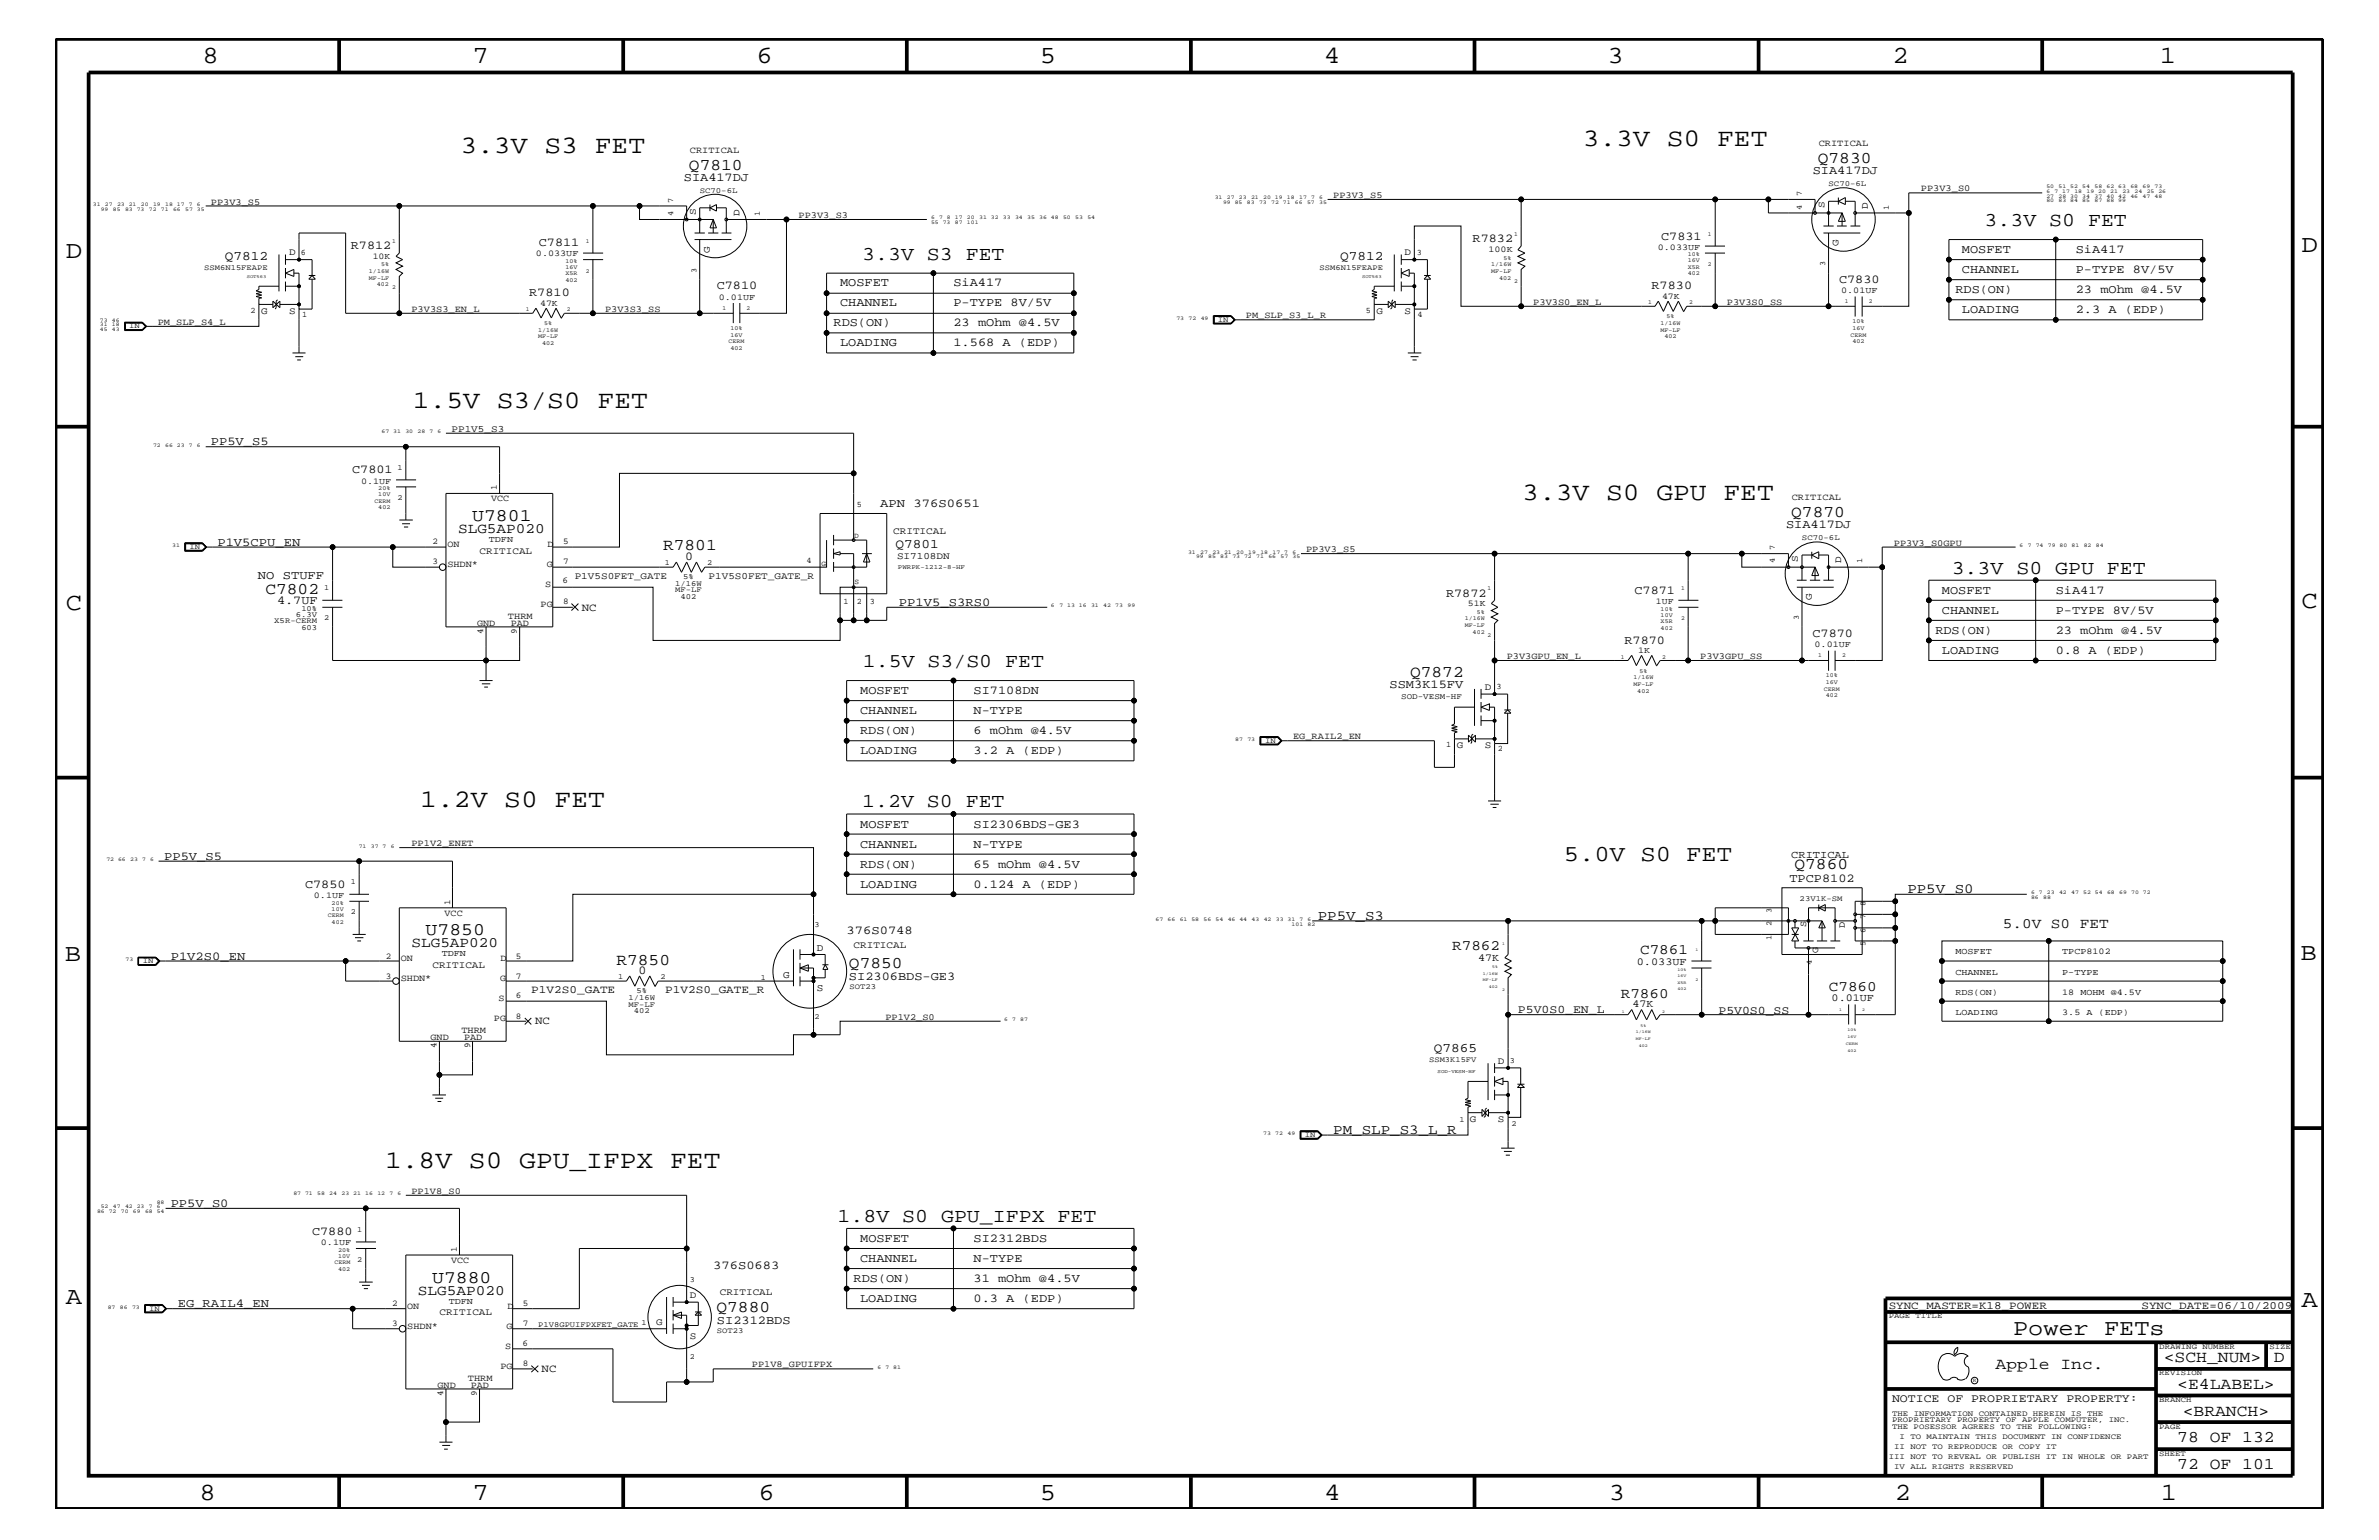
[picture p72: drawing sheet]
<svg xmlns="http://www.w3.org/2000/svg" width="432mm" height="279mm" viewBox="0 0 432 279" stroke-linecap="round" stroke-linejoin="round" font-family="sans-serif">
<defs><g id="words">
<g font-size="4.6">
<text x="83.6" y="27.7">3.3V S3 FET</text>
<text x="287.3" y="26.5">3.3V S0 FET</text>
<text x="74.9" y="74">1.5V S3/S0 FET</text>
<text x="276.3" y="90.7">3.3V S0 GPU FET</text>
<text x="76.3" y="146.5">1.2V S0 FET</text>
<text x="69.9" y="211.9">1.8V S0 GPU_IFPX FET</text>
</g>
<g font-size="4.5">
<text x="36.7" y="11.5">8</text>
<text x="85.8" y="11.5">7</text>
<text x="137.3" y="11.5">6</text>
<text x="188.7" y="11.5">5</text>
<text x="240.3" y="11.5">4</text>
<text x="291.8" y="11.5">3</text>
<text x="343.5" y="11.5">2</text>
<text x="392" y="11.5">1</text>
<text x="11.9" y="46.8">D</text>
<text x="417.7" y="45.7">D</text>
<text x="11.9" y="110.6">C</text>
<text x="417.7" y="110.3">C</text>
<text x="11.8" y="174.3">B</text>
<text x="417.6" y="174.2">B</text>
<text x="11.9" y="236.7">A</text>
<text x="417.7" y="237.1">A</text>
<text x="36.2" y="272.1">8</text>
<text x="85.8" y="272.1">7</text>
<text x="137.7" y="272.1">6</text>
<text x="188.7" y="272.1">5</text>
<text x="240.4" y="272.1">4</text>
<text x="292" y="272.1">3</text>
<text x="343.9" y="272.1">2</text>
<text x="392.2" y="272.1">1</text>
</g>
<g font-size="4.1">
<text x="283.8" y="156.2">5.0V S0 FET</text>
<text x="365.4" y="242.3">Power FETs</text>
</g>
<g font-size="3.6">
<text x="360.2" y="41">3.3V S0 FET</text>
<text x="156.5" y="47.1">3.3V S3 FET</text>
<text x="354.2" y="104.1">3.3V S0 GPU FET</text>
<text x="156.6" y="121">1.5V S3/S0 FET</text>
<text x="156.5" y="146.5">1.2V S0 FET</text>
<text x="152" y="221.7">1.8V S0 GPU_IFPX FET</text>
</g>
<g font-size="3.2">
<text x="85.7" y="94.5">U7801</text>
<text x="77.3" y="169.7">U7850</text>
<text x="78.4" y="232.7">U7880</text>
</g>
<g font-size="3">
<text x="329.9" y="29.5">Q7830</text>
<text x="125.1" y="30.8">Q7810</text>
<text x="325.1" y="93.8">Q7870</text>
<text x="120.4" y="99.9">R7801</text>
<text x="48.2" y="107.7">C7802</text>
<text x="255.9" y="122.9">Q7872</text>
<text x="325.7" y="157.7">Q7860</text>
<text x="111.9" y="175">R7850</text>
<text x="154.1" y="175.6">Q7850</text>
<text x="130" y="238">Q7880</text>
<text x="362.2" y="248.4">Apple Inc.</text>
<text x="392.7" y="247.1">&lt;SCH_NUM&gt;</text>
<text x="395.2" y="252">&lt;E4LABEL&gt;</text>
<text x="412.7" y="247.1">D</text>
<text x="396.2" y="256.8">&lt;BRANCH&gt;</text>
<text x="395.2" y="261.6">78 OF 132</text>
<text x="395.2" y="266.6">72 OF 101</text>
</g>
<g font-size="2.6">
<text x="83.1" y="96.7">SLG5AP020</text>
<text x="74.7" y="171.8">SLG5AP020</text>
<text x="263.6" y="172.4">R7862</text>
<text x="297.7" y="173.2">C7861</text>
<text x="363.5" y="168.3">5.0V S0 FET</text>
<text x="331.9" y="179.9">C7860</text>
<text x="294.2" y="181">R7860</text>
<text x="75.9" y="234.9">SLG5AP020</text>
</g>
<g font-size="2.5">
<text x="346.2" y="162">PP5V_S0</text>
<text x="239.2" y="166.9">PP5V_S3</text>
<text x="242" y="205.7">PM_SLP_S3_L_R</text>
</g>
<g font-size="2.4">
<text x="40.8" y="47.1">Q7812</text>
<text x="243.2" y="47.1">Q7812</text>
<text x="162.6" y="99.3">Q7801</text>
<text x="260.3" y="190.8">Q7865</text>
</g>
<g font-size="2.2">
<text x="124.1" y="32.9">SIA417DJ</text>
<text x="329" y="31.6">SIA417DJ</text>
<text x="63.7" y="45.2">R7812</text>
<text x="97.8" y="44.6">C7811</text>
<text x="267.3" y="44">R7832</text>
<text x="301.5" y="43.5">C7831</text>
<text x="356.1" y="45.9">MOSFET</text>
<text x="376.8" y="45.9">SiA417</text>
<text x="96.1" y="53.8">R7810</text>
<text x="130.1" y="52.5">C7810</text>
<text x="152.5" y="51.9">MOSFET</text>
<text x="173.1" y="51.9">SiA417</text>
<text x="299.8" y="52.5">R7830</text>
<text x="333.8" y="51.3">C7830</text>
<text x="354.9" y="53.2">RDS(ON)</text>
<text x="356.1" y="49.6">CHANNEL</text>
<text x="376.8" y="49.6">P-TYPE 8V/5V</text>
<text x="376.8" y="53.2">23 mOhm @4.5V</text>
<text x="151.3" y="59.2">RDS(ON)</text>
<text x="152.5" y="55.6">CHANNEL</text>
<text x="173.1" y="55.6">P-TYPE 8V/5V</text>
<text x="173.1" y="59.2">23 mOhm @4.5V</text>
<text x="356.1" y="56.8">LOADING</text>
<text x="376.8" y="56.8">2.3 A (EDP)</text>
<text x="152.5" y="62.9">LOADING</text>
<text x="173.1" y="62.9">1.568 A (EDP)</text>
<text x="38.3" y="80.8">PP5V_S5</text>
<text x="63.9" y="85.9">C7801</text>
<text x="159.8" y="92">APN 376S0651</text>
<text x="324.2" y="95.9">SIA417DJ</text>
<text x="39.5" y="99">P1V5CPU_EN</text>
<text x="124.3" y="101.5">0</text>
<text x="46.8" y="105.1">NO STUFF</text>
<text x="296.7" y="107.7">C7871</text>
<text x="352.5" y="107.7">MOSFET</text>
<text x="373.1" y="107.7">SiA417</text>
<text x="50.3" y="109.5">4.7UF</text>
<text x="163.2" y="109.9">PP1V5_S3RS0</text>
<text x="262.5" y="108.2">R7872</text>
<text x="352.5" y="111.4">CHANNEL</text>
<text x="373.1" y="111.4">P-TYPE 8V/5V</text>
<text x="294.9" y="116.8">R7870</text>
<text x="329" y="115.6">C7870</text>
<text x="351.3" y="115">RDS(ON)</text>
<text x="352.5" y="118.6">LOADING</text>
<text x="373.1" y="115">23 mOhm @4.5V</text>
<text x="373.1" y="118.6">0.8 A (EDP)</text>
<text x="156.1" y="125.9">MOSFET</text>
<text x="176.7" y="125.9">SI7108DN</text>
<text x="252.2" y="124.8">SSM3K15FV</text>
<text x="156.1" y="129.6">CHANNEL</text>
<text x="176.7" y="129.6">N-TYPE</text>
<text x="156.1" y="136.8">LOADING</text>
<text x="156.1" y="133.2">RDS(ON)</text>
<text x="176.7" y="136.8">3.2 A (EDP)</text>
<text x="176.7" y="133.2">6 mOhm @4.5V</text>
<text x="29.8" y="156">PP5V_S5</text>
<text x="156.1" y="153.8">CHANNEL</text>
<text x="156.1" y="150.1">MOSFET</text>
<text x="176.7" y="150.1">SI2306BDS-GE3</text>
<text x="176.7" y="153.8">N-TYPE</text>
<text x="55.4" y="161.1">C7850</text>
<text x="156.1" y="157.4">RDS(ON)</text>
<text x="156.1" y="161.1">LOADING</text>
<text x="176.7" y="157.4">65 mOhm @4.5V</text>
<text x="176.7" y="161.1">0.124 A (EDP)</text>
<text x="324.8" y="160">TPCP8102</text>
<text x="153.7" y="169.5">376S0748</text>
<text x="31" y="174.2">P1V2S0_EN</text>
<text x="115.9" y="176.7">0</text>
<text x="154.1" y="177.8">SI2306BDS-GE3</text>
<text x="31" y="219">PP5V_S0</text>
<text x="56.6" y="224.1">C7880</text>
<text x="156.1" y="225.3">MOSFET</text>
<text x="176.7" y="225.3">SI2312BDS</text>
<text x="129.5" y="230.2">376S0683</text>
<text x="154.9" y="232.6">RDS(ON)</text>
<text x="156.1" y="229">CHANNEL</text>
<text x="176.7" y="229">N-TYPE</text>
<text x="176.7" y="232.6">31 mOhm @4.5V</text>
<text x="32.3" y="237.2">EG_RAIL4_EN</text>
<text x="156.1" y="236.2">LOADING</text>
<text x="176.7" y="236.2">0.3 A (EDP)</text>
<text x="130.1" y="240.2">SI2312BDS</text>
</g>
<g font-size="2.1">
<text x="275.5" y="183.8">P5V0S0_EN_L</text>
<text x="311.9" y="184">P5V0S0_SS</text>
<text x="343.4" y="254.4">NOTICE OF PROPRIETARY PROPERTY:</text>
</g>
<g font-size="2">
<text x="105.6" y="110.8">NC</text>
<text x="96.4" y="180.2">P1V2S0_GATE</text>
<text x="97.1" y="185.9">NC</text>
<text x="120.7" y="180.2">P1V2S0_GATE_R</text>
<text x="342.8" y="237.4">SYNC_MASTER=K18_POWER</text>
<text x="388.7" y="237.4">SYNC_DATE=06/10/2009</text>
<text x="98.3" y="248.9">NC</text>
</g>
<g font-size="1.9">
<text x="325.1" y="155.7">CRITICAL</text>
<text x="148.3" y="172.6">D</text>
<text x="142.2" y="177.4">G</text>
<text x="148.3" y="179.9">S</text>
<text x="268.3" y="174.3">47K</text>
<text x="297.1" y="175">0.033UF</text>
<text x="296.3" y="182.7">47K</text>
<text x="332.4" y="181.6">0.01UF</text>
</g>
<g font-size="1.8">
<text x="126.3" y="39" transform="rotate(-90 126.3 39)">S</text>
<text x="134.2" y="39.2" transform="rotate(-90 134.2 39.2)">D</text>
<text x="331.1" y="37.8" transform="rotate(-90 331.1 37.8)">S</text>
<text x="339" y="38" transform="rotate(-90 339 38)">D</text>
<text x="52.5" y="46.3">D</text>
<text x="128.9" y="45.9" transform="rotate(-90 128.9 45.9)">G</text>
<text x="254.9" y="46.3">D</text>
<text x="333.7" y="44.6" transform="rotate(-90 333.7 44.6)">G</text>
<text x="47.4" y="56.9">G</text>
<text x="52.5" y="56.9">S</text>
<text x="249.9" y="56.9">G</text>
<text x="254.9" y="56.9">S</text>
<text x="82" y="78.3">PP1V5_S3</text>
<text x="87" y="100.4">CRITICAL</text>
<text x="162.1" y="96.8">CRITICAL</text>
<text x="162.8" y="101.5">SI7108DN</text>
<text x="326.3" y="102" transform="rotate(-90 326.3 102)">S</text>
<text x="104.3" y="105">P1V5S0FET_GATE</text>
<text x="128.6" y="105">P1V5S0FET_GATE_R</text>
<text x="334.2" y="102.2" transform="rotate(-90 334.2 102.2)">D</text>
<text x="328.8" y="108.9" transform="rotate(-90 328.8 108.9)">G</text>
<text x="269.5" y="125.2">D</text>
<text x="264.4" y="135.7">G</text>
<text x="269.5" y="135.7">S</text>
<text x="154.9" y="172">CRITICAL</text>
<text x="78.5" y="175.6">CRITICAL</text>
<text x="271.9" y="193.1">D</text>
<text x="266.8" y="203.6">G</text>
<text x="271.9" y="203.6">S</text>
<text x="79.8" y="238.6">CRITICAL</text>
<text x="125.2" y="235.6">D</text>
<text x="130.6" y="235">CRITICAL</text>
<text x="119.1" y="240.5">G</text>
<text x="125.2" y="242.9">S</text>
</g>
<g font-size="1.7">
<text x="125.2" y="27.7">CRITICAL</text>
<text x="330.1" y="26.5">CRITICAL</text>
<text x="242" y="35.9">PP3V3_S5</text>
<text x="348.7" y="34.7">PP3V3_S0</text>
<text x="38.3" y="37.2">PP3V3_S5</text>
<text x="144.9" y="39.6">PP3V3_S3</text>
<text x="28.6" y="59">PM_SLP_S4_L</text>
<text x="74.7" y="56.6">P3V3S3_EN_L</text>
<text x="109.8" y="56.6">P3V3S3_SS</text>
<text x="226.1" y="57.8">PM_SLP_S3_L_R</text>
<text x="278.3" y="55.3">P3V3S0_EN_L</text>
<text x="313.4" y="55.3">P3V3S0_SS</text>
<text x="89.2" y="91">VCC</text>
<text x="325.2" y="90.7">CRITICAL</text>
<text x="81.2" y="99.3">ON</text>
<text x="99.4" y="99.3">D</text>
<text x="237.1" y="100.2">PP3V3_S5</text>
<text x="343.7" y="99">PP3V3_S0GPU</text>
<text x="81.2" y="102.9">SHDN*</text>
<text x="99" y="106.5">S</text>
<text x="99.2" y="102.9">G</text>
<text x="86.6" y="113.6">GND</text>
<text x="92.2" y="112.3">THRM</text>
<text x="92.7" y="113.6">PAD</text>
<text x="98.1" y="110.2">PG</text>
<text x="273.5" y="119.6">P3V3GPU_EN_L</text>
<text x="308.6" y="119.6">P3V3GPU_SS</text>
<text x="234.7" y="134.1">EG_RAIL2_EN</text>
<text x="74.7" y="153.5">PP1V2_ENET</text>
<text x="80.7" y="166.1">VCC</text>
<text x="327.8" y="168.2" transform="rotate(-90 327.8 168.2)">S</text>
<text x="330" y="172.9" transform="rotate(-90 330 172.9)">G</text>
<text x="334.9" y="168.3" transform="rotate(-90 334.9 168.3)">D</text>
<text x="72.7" y="174.4">ON</text>
<text x="72.7" y="178">SHDN*</text>
<text x="90.8" y="178">G</text>
<text x="90.8" y="174.4">D</text>
<text x="89.7" y="185.3">PG</text>
<text x="90.5" y="181.6">S</text>
<text x="160.7" y="185">PP1V2_S0</text>
<text x="78.1" y="188.7">GND</text>
<text x="83.7" y="187.5">THRM</text>
<text x="84.2" y="188.7">PAD</text>
<text x="74.7" y="216.6">PP1V8_S0</text>
<text x="81.9" y="229.2">VCC</text>
<text x="73.9" y="237.4">ON</text>
<text x="92.1" y="237.4">D</text>
<text x="73.9" y="241.1">SHDN*</text>
<text x="91.7" y="244.7">S</text>
<text x="91.9" y="241.1">G</text>
<text x="79.4" y="251.7">GND</text>
<text x="84.9" y="250.6">THRM</text>
<text x="85.4" y="251.7">PAD</text>
<text x="90.8" y="248.4">PG</text>
<text x="136.5" y="248.1">PP1V8_GPUIFPX</text>
</g>
<g font-size="1.6">
<text x="67.6" y="47">10K</text>
<text x="97.3" y="46.5">0.033UF</text>
<text x="270.2" y="45.7">100K</text>
<text x="300.9" y="45.3">0.033UF</text>
<text x="334.2" y="53.2">0.01UF</text>
<text x="98" y="55.5">47K</text>
<text x="130.5" y="54.4">0.01UF</text>
<text x="301.7" y="54.2">47K</text>
<text x="65.5" y="87.7">0.1UF</text>
<text x="90.2" y="88.9" transform="rotate(-90 90.2 88.9)">1</text>
<text x="78.5" y="98.7">2</text>
<text x="88.7" y="98.4">TDFN</text>
<text x="102.2" y="98.7">5</text>
<text x="78.5" y="102.4">3</text>
<text x="102.1" y="105.9">6</text>
<text x="102.2" y="102.4">7</text>
<text x="102.2" y="109.7">8</text>
<text x="266.4" y="110">51K</text>
<text x="300.6" y="109.5">1UF</text>
<text x="87.7" y="115" transform="rotate(-90 87.7 115)">4</text>
<text x="93.8" y="115" transform="rotate(-90 93.8 115)">9</text>
<text x="297.3" y="118.5">1K</text>
<text x="329.4" y="117.4">0.01UF</text>
<text x="57" y="162.8">0.1UF</text>
<text x="81.7" y="164.1" transform="rotate(-90 81.7 164.1)">1</text>
<text x="70" y="173.9">2</text>
<text x="80.2" y="173.5">TDFN</text>
<text x="93.6" y="173.9">5</text>
<text x="354.9" y="173.2">MOSFET</text>
<text x="374.3" y="173.2">TPCP8102</text>
<text x="70" y="177.6">3</text>
<text x="93.6" y="177.6">7</text>
<text x="354.9" y="176.8">CHANNEL</text>
<text x="374.3" y="176.8">P-TYPE</text>
<text x="93.6" y="184.9">8</text>
<text x="93.6" y="181">6</text>
<text x="354.9" y="180.5">RDS(ON)</text>
<text x="354.9" y="184.1">LOADING</text>
<text x="374.3" y="180.5">18 MOHM @4.5V</text>
<text x="374.3" y="184.1">3.5 A (EDP)</text>
<text x="79.2" y="190.2" transform="rotate(-90 79.2 190.2)">4</text>
<text x="85.3" y="190.2" transform="rotate(-90 85.3 190.2)">9</text>
<text x="58.3" y="225.9">0.1UF</text>
<text x="82.9" y="227.1" transform="rotate(-90 82.9 227.1)">1</text>
<text x="71.2" y="236.9">2</text>
<text x="81.4" y="236.6">TDFN</text>
<text x="94.9" y="236.9">5</text>
<text x="71.2" y="240.6">3</text>
<text x="94.8" y="244.1">6</text>
<text x="94.9" y="240.6">7</text>
<text x="94.9" y="247.8">8</text>
<text x="80.4" y="253.3" transform="rotate(-90 80.4 253.3)">4</text>
<text x="86.5" y="253.3" transform="rotate(-90 86.5 253.3)">9</text>
</g>
<g font-size="1.5">
<text x="54.6" y="46.3">6</text>
<text x="257.1" y="46.3">3</text>
<text x="45.5" y="56.8">2</text>
<text x="54.9" y="57.5">1</text>
<text x="247.9" y="56.8">5</text>
<text x="257.3" y="57.5">4</text>
<text x="155.5" y="92">5</text>
<text x="146.4" y="102.2">4</text>
<text x="153.1" y="109.5">1</text>
<text x="155.5" y="109.5">2</text>
<text x="157.9" y="109.5">3</text>
<text x="271.6" y="125.1">3</text>
<text x="254.3" y="126.8">SOD-VESM-HF</text>
<text x="262.5" y="135.6">1</text>
<text x="271.9" y="136.3">2</text>
</g>
<g font-size="1.4">
<text x="127" y="35">SC70-6L</text>
<text x="327.1" y="35.6" transform="rotate(-90 327.1 35.6)">7</text>
<text x="331.9" y="33.7">SC70-6L</text>
<text x="122.2" y="39.2" transform="rotate(-90 122.2 39.2)">4</text>
<text x="122.2" y="36.8" transform="rotate(-90 122.2 36.8)">7</text>
<text x="137.9" y="39.2" transform="rotate(-90 137.9 39.2)">1</text>
<text x="327.1" y="38" transform="rotate(-90 327.1 38)">4</text>
<text x="342.8" y="38" transform="rotate(-90 342.8 38)">1</text>
<text x="37.1" y="49.1">SSM6N15FEAPE</text>
<text x="126.4" y="49.6" transform="rotate(-90 126.4 49.6)">3</text>
<text x="239.5" y="49.1">SSM6N15FEAPE</text>
<text x="331.3" y="48.3" transform="rotate(-90 331.3 48.3)">3</text>
<text x="23.5" y="59.5">IN</text>
<text x="221.1" y="58.4">IN</text>
<text x="72.1" y="85.3">1</text>
<text x="72.1" y="90.7">2</text>
<text x="34.4" y="99.6">IN</text>
<text x="155" y="97.6">D</text>
<text x="322.2" y="99.9" transform="rotate(-90 322.2 99.9)">7</text>
<text x="327.1" y="98">SC70-6L</text>
<text x="58.8" y="107.1">1</text>
<text x="120.6" y="102.5">1</text>
<text x="122.6" y="106.3">1/16W</text>
<text x="122.6" y="107.5">MF-LF</text>
<text x="124" y="105">5%</text>
<text x="128.4" y="102.5">2</text>
<text x="149.1" y="102.6">G</text>
<text x="155.1" y="106">S</text>
<text x="322.2" y="102.2" transform="rotate(-90 322.2 102.2)">4</text>
<text x="338" y="102.2" transform="rotate(-90 338 102.2)">1</text>
<text x="49.8" y="113.1">X5R-CERM</text>
<text x="53.7" y="111.9">6.3V</text>
<text x="54.7" y="110.8">10%</text>
<text x="58.8" y="112.6">2</text>
<text x="123.5" y="108.7">402</text>
<text x="326.5" y="112.6" transform="rotate(-90 326.5 112.6)">3</text>
<text x="54.7" y="114.2">603</text>
<text x="229.6" y="134.7">IN</text>
<text x="63.7" y="160.5">1</text>
<text x="63.7" y="165.9">2</text>
<text x="321.6" y="165.6" transform="rotate(-90 321.6 165.6)">3</text>
<text x="326.6" y="163.5">23V1K-SM</text>
<text x="338.6" y="166.8" transform="rotate(-90 338.6 166.8)">7</text>
<text x="338.6" y="164.5" transform="rotate(-90 338.6 164.5)">8</text>
<text x="147.8" y="168.2">3</text>
<text x="321.6" y="170.5" transform="rotate(-90 321.6 170.5)">1</text>
<text x="321.6" y="168" transform="rotate(-90 321.6 168)">2</text>
<text x="338.6" y="171.6" transform="rotate(-90 338.6 171.6)">5</text>
<text x="338.6" y="169.3" transform="rotate(-90 338.6 169.3)">6</text>
<text x="25.9" y="174.8">IN</text>
<text x="112.2" y="177.7">1</text>
<text x="119.9" y="177.7">2</text>
<text x="138.1" y="177.7">1</text>
<text x="154.2" y="179.5">SOT23</text>
<text x="328.8" y="175" transform="rotate(-90 328.8 175)">4</text>
<text x="114.1" y="181.4">1/16W</text>
<text x="114.1" y="182.7">MF-LF</text>
<text x="115.1" y="183.8">402</text>
<text x="115.5" y="180.2">5%</text>
<text x="147.8" y="184.9">2</text>
<text x="259.4" y="192.7">SSM3K15FV</text>
<text x="274.1" y="192.9">3</text>
<text x="264.9" y="203.5">1</text>
<text x="236.8" y="206.3">IN</text>
<text x="274.3" y="204.2">2</text>
<text x="64.9" y="223.5">1</text>
<text x="64.9" y="229">2</text>
<text x="125.2" y="232.6">3</text>
<text x="27.1" y="237.8">IN</text>
<text x="342.8" y="239.2">PAGE TITLE</text>
<text x="97.7" y="240.8">P1V8GPUIFPXFET_GATE 1</text>
<text x="130.1" y="241.9">SOT23</text>
<text x="391.9" y="244.7">DRAWING NUMBER</text>
<text x="411.9" y="244.7">SIZE</text>
<text x="125.2" y="246.5">2</text>
<text x="391.9" y="249.5">REVISION</text>
<text x="343.4" y="256.8">THE INFORMATION CONTAINED HEREIN IS THE</text>
<text x="391.9" y="254.4">BRANCH</text>
<text x="343.4" y="259.3">THE POSESSOR AGREES TO THE FOLLOWING:</text>
<text x="343.4" y="258">PROPRIETARY PROPERTY OF APPLE COMPUTER, INC.</text>
<text x="343.8" y="262.9">II NOT TO REPRODUCE OR COPY IT</text>
<text x="344.8" y="261.1">I TO MAINTAIN THIS DOCUMENT IN CONFIDENCE</text>
<text x="391.9" y="259.3">PAGE</text>
<text x="342.8" y="264.7">III NOT TO REVEAL OR PUBLISH IT IN WHOLE OR PART</text>
<text x="343.8" y="266.6">IV ALL RIGHTS RESERVED</text>
<text x="391.9" y="264.1">SHEET</text>
</g>
<text font-size="1.2" x="163" y="103.2">PWRPK-1212-8-HF</text>
<g font-size="1.1">
<text x="71.2" y="44.1">1</text>
<text x="102.6" y="47.7">10%</text>
<text x="106.3" y="44.1">1</text>
<text x="272.9" y="47.1">5%</text>
<text x="274.8" y="42.9">1</text>
<text x="306.3" y="47.6">16V</text>
<text x="306.3" y="46.5">10%</text>
<text x="310" y="42.9">1</text>
<text x="67" y="50.7">MF-LF</text>
<text x="67" y="49.6">1/16W</text>
<text x="68.4" y="51.9">402</text>
<text x="69.2" y="48.3">5%</text>
<text x="71.2" y="52.5">2</text>
<text x="102.6" y="48.8">16V</text>
<text x="102.6" y="51.3">402</text>
<text x="102.6" y="50">X5R</text>
<text x="106.3" y="49.6">2</text>
<text x="270.7" y="49.6">MF-LF</text>
<text x="270.7" y="48.3">1/16W</text>
<text x="272.1" y="50.7">402</text>
<text x="274.8" y="51.3">2</text>
<text x="306.3" y="50">402</text>
<text x="306.3" y="48.8">X5R</text>
<text x="310" y="48.3">2</text>
<text x="95.4" y="56.4">1</text>
<text x="98.8" y="59">5%</text>
<text x="102.9" y="56.4">2</text>
<text x="131.1" y="56.2">1</text>
<text x="132.6" y="59.8">10%</text>
<text x="135.5" y="56.2">2</text>
<text x="299.1" y="55.2">1</text>
<text x="301.4" y="59">1/16W</text>
<text x="302.5" y="57.8">5%</text>
<text x="306.6" y="55.2">2</text>
<text x="334.9" y="55">1</text>
<text x="336.2" y="59.8">16V</text>
<text x="336.2" y="58.6">10%</text>
<text x="339.2" y="55">2</text>
<text x="97.7" y="61.4">MF-LF</text>
<text x="97.7" y="60.2">1/16W</text>
<text x="98.4" y="62.6">402</text>
<text x="132.2" y="62.3">CERM</text>
<text x="132.6" y="61.1">16V</text>
<text x="132.6" y="63.4">402</text>
<text x="301.4" y="60.2">MF-LF</text>
<text x="302.1" y="61.4">402</text>
<text x="335.9" y="61.1">CERM</text>
<text x="336.2" y="62.3">402</text>
<text x="68.7" y="88.9">20%</text>
<text x="68" y="91.2">CERM</text>
<text x="68.7" y="90">10V</text>
<text x="68.7" y="92.4">402</text>
<text x="270" y="107.1">1</text>
<text x="305.1" y="107.1">1</text>
<text x="265.9" y="112.6">1/16W</text>
<text x="265.9" y="113.7">MF-LF</text>
<text x="268.1" y="111.4">5%</text>
<text x="301.4" y="113.1">X5R</text>
<text x="301.4" y="111.9">10V</text>
<text x="301.4" y="110.8">10%</text>
<text x="305.1" y="112.6">2</text>
<text x="267.3" y="115">402</text>
<text x="270" y="115.6">2</text>
<text x="294.2" y="119.5">1</text>
<text x="301.4" y="114.2">402</text>
<text x="301.7" y="119.5">2</text>
<text x="330" y="119.2">1</text>
<text x="334.3" y="119.2">2</text>
<text x="296.5" y="123.2">1/16W</text>
<text x="296.5" y="124.4">MF-LF</text>
<text x="297.2" y="125.7">402</text>
<text x="297.6" y="122">5%</text>
<text x="331" y="125.3">CERM</text>
<text x="331.4" y="122.9">10%</text>
<text x="331.4" y="124.1">16V</text>
<text x="331.4" y="126.5">402</text>
<text x="59.5" y="166.4">CERM</text>
<text x="60.2" y="167.6">402</text>
<text x="60.2" y="164.1">20%</text>
<text x="60.2" y="165.2">10V</text>
<text x="61.4" y="227.1">20%</text>
<text x="60.7" y="229.4">CERM</text>
<text x="61.4" y="230.7">402</text>
<text x="61.4" y="228.2">10V</text>
</g>
<g font-size="1">
<text x="371.4" y="35">6</text>
<text x="371.4" y="35.8">27</text>
<text x="371.4" y="34.1">50</text>
<text x="372.9" y="35">7</text>
<text x="373.6" y="35.8">28 30</text>
<text x="373.6" y="34.1">51 52</text>
<text x="374.3" y="35">17</text>
<text x="376.5" y="35">18</text>
<text x="378" y="35.8">34</text>
<text x="378" y="34.1">54</text>
<text x="378.7" y="35">19 20</text>
<text x="380.2" y="35.8">37</text>
<text x="380.2" y="34.1">58</text>
<text x="382.4" y="35.8">40 42</text>
<text x="382.4" y="34.1">62 63</text>
<text x="383" y="35">21</text>
<text x="385.2" y="35">23</text>
<text x="386.7" y="35.8">46</text>
<text x="386.7" y="34.1">68</text>
<text x="387.4" y="35">24</text>
<text x="388.9" y="35.8">47</text>
<text x="388.9" y="34.1">69</text>
<text x="389.6" y="35">25 26</text>
<text x="391.1" y="35.8">48</text>
<text x="391.1" y="34.1">73</text>
<text x="16.8" y="37.4">31</text>
<text x="18.3" y="38.3">99</text>
<text x="19.1" y="37.4">27</text>
<text x="20.5" y="38.3">85</text>
<text x="21.3" y="37.4">23 21</text>
<text x="22.7" y="38.3">83 73</text>
<text x="25.6" y="37.4">20</text>
<text x="27" y="38.3">72</text>
<text x="27.8" y="37.4">19</text>
<text x="29.2" y="38.3">71</text>
<text x="30" y="37.4">18 17</text>
<text x="31.4" y="38.3">66</text>
<text x="33.6" y="38.3">57 35</text>
<text x="34.3" y="37.4">7</text>
<text x="35.7" y="37.4">6</text>
<text x="169" y="39.8">6</text>
<text x="169" y="40.7">55 73</text>
<text x="170.4" y="39.8">7</text>
<text x="171.9" y="39.8">8</text>
<text x="173.3" y="39.8">17</text>
<text x="173.3" y="40.7">87</text>
<text x="175.5" y="40.7">101</text>
<text x="175.5" y="39.8">20</text>
<text x="177.7" y="39.8">31 32</text>
<text x="182" y="39.8">33</text>
<text x="184.2" y="39.8">34</text>
<text x="186.4" y="39.8">35</text>
<text x="188.6" y="39.8">36 48</text>
<text x="193" y="39.8">50</text>
<text x="195.2" y="39.8">53</text>
<text x="197.4" y="39.8">54</text>
<text x="220.5" y="36.2">31</text>
<text x="222" y="37">99 85</text>
<text x="222.7" y="36.2">27</text>
<text x="224.9" y="36.2">23</text>
<text x="226.3" y="37">83</text>
<text x="227.1" y="36.2">21</text>
<text x="228.5" y="37">73</text>
<text x="229.3" y="36.2">20 19</text>
<text x="230.7" y="37">72 71</text>
<text x="233.6" y="36.2">18</text>
<text x="235" y="37">66</text>
<text x="235.8" y="36.2">17</text>
<text x="237.2" y="37">57</text>
<text x="238" y="36.2">7</text>
<text x="239.4" y="36.2">6</text>
<text x="239.4" y="37">35</text>
<text x="371.4" y="36.7">80</text>
<text x="373.6" y="36.7">83 84</text>
<text x="378" y="36.7">85</text>
<text x="380.2" y="36.7">87</text>
<text x="382.4" y="36.7">88 99</text>
<text x="18.1" y="59.2">31</text>
<text x="18.1" y="58.4">73</text>
<text x="20.3" y="59.2">18</text>
<text x="20.3" y="58.4">46</text>
<text x="213.5" y="58">73</text>
<text x="215.7" y="58">72</text>
<text x="217.9" y="58">49</text>
<text x="18.1" y="60.1">45</text>
<text x="20.3" y="60.1">43</text>
<text x="27.8" y="81.1">72</text>
<text x="30" y="81.1">66 23</text>
<text x="34.3" y="81.1">7</text>
<text x="35.7" y="81.1">6</text>
<text x="69.3" y="78.6">67 31</text>
<text x="73.6" y="78.6">30</text>
<text x="75.8" y="78.6">28</text>
<text x="78" y="78.6">7</text>
<text x="79.4" y="78.6">6</text>
<text x="31.2" y="99.3">31</text>
<text x="215.6" y="100.4">31</text>
<text x="217.1" y="101.3">99</text>
<text x="217.8" y="100.4">27</text>
<text x="219.3" y="101.3">85</text>
<text x="220" y="100.4">23 21</text>
<text x="221.5" y="101.3">83</text>
<text x="223.7" y="101.3">73 72</text>
<text x="224.4" y="100.4">20</text>
<text x="226.6" y="100.4">19</text>
<text x="228" y="101.3">71</text>
<text x="228.8" y="100.4">18</text>
<text x="230.2" y="101.3">66</text>
<text x="231" y="100.4">17 7</text>
<text x="232.4" y="101.3">57</text>
<text x="234.6" y="100.4">6</text>
<text x="234.6" y="101.3">35</text>
<text x="366.5" y="99.3">6</text>
<text x="368" y="99.3">7</text>
<text x="369.5" y="99.3">74</text>
<text x="371.7" y="99.3">79 80</text>
<text x="376" y="99.3">81</text>
<text x="378.2" y="99.3">82</text>
<text x="380.4" y="99.3">84</text>
<text x="190.8" y="110.2">6</text>
<text x="192.3" y="110.2">7</text>
<text x="193.7" y="110.2">13 16</text>
<text x="198" y="110.2">31</text>
<text x="200.2" y="110.2">42</text>
<text x="202.4" y="110.2">73</text>
<text x="204.6" y="110.2">99</text>
<text x="224.2" y="134.4">87</text>
<text x="226.4" y="134.4">73</text>
<text x="65.1" y="153.8">71</text>
<text x="67.3" y="153.8">37 7</text>
<text x="71" y="153.8">6</text>
<text x="19.3" y="156.2">72 66</text>
<text x="23.6" y="156.2">23</text>
<text x="25.8" y="156.2">7</text>
<text x="27.3" y="156.2">6</text>
<text x="209.7" y="167.1">67</text>
<text x="211.9" y="167.1">66</text>
<text x="214.1" y="167.1">61 58</text>
<text x="218.4" y="167.1">56</text>
<text x="220.6" y="167.1">54</text>
<text x="222.8" y="167.1">46 44</text>
<text x="227.2" y="167.1">43</text>
<text x="229.4" y="167.1">42</text>
<text x="231.6" y="167.1">33 31</text>
<text x="235.9" y="167.1">7</text>
<text x="237.3" y="167.1">6</text>
<text x="368.6" y="162.2">6</text>
<text x="368.6" y="163.2">86</text>
<text x="370.1" y="162.2">7</text>
<text x="370.8" y="163.2">88</text>
<text x="371.5" y="162.2">23</text>
<text x="373.7" y="162.2">42</text>
<text x="375.9" y="162.2">47</text>
<text x="378.1" y="162.2">52 54</text>
<text x="382.4" y="162.2">68</text>
<text x="384.6" y="162.2">69</text>
<text x="386.8" y="162.2">70 72</text>
<text x="234.4" y="168">101</text>
<text x="237.3" y="168">82</text>
<text x="22.8" y="174.4">73</text>
<text x="182.3" y="185.3">6</text>
<text x="183.7" y="185.3">7</text>
<text x="185.2" y="185.3">87</text>
<text x="229.3" y="205.9">73</text>
<text x="231.5" y="205.9">72</text>
<text x="233.7" y="205.9">49</text>
<text x="17.6" y="220.1">86 72</text>
<text x="18.3" y="219.2">52</text>
<text x="20.5" y="219.2">47</text>
<text x="21.9" y="220.1">70</text>
<text x="22.7" y="219.2">42 23</text>
<text x="24.1" y="220.1">69</text>
<text x="26.3" y="220.1">68 54</text>
<text x="27" y="219.2">7</text>
<text x="28.4" y="219.2">6</text>
<text x="28.4" y="218.4">88</text>
<text x="53.3" y="216.9">87 71</text>
<text x="57.6" y="216.9">58</text>
<text x="59.8" y="216.9">24</text>
<text x="62" y="216.9">23 21</text>
<text x="66.3" y="216.9">16</text>
<text x="68.5" y="216.9">12</text>
<text x="70.7" y="216.9">7</text>
<text x="72.1" y="216.9">6</text>
<text x="19.6" y="237.4">87</text>
<text x="21.8" y="237.4">86</text>
<text x="24" y="237.4">73</text>
<text x="159.3" y="248.4">6</text>
<text x="160.7" y="248.4">7</text>
<text x="162.1" y="248.4">81</text>
<text x="358.1" y="250.7">R</text>
</g>
<text font-size=".9" x="260.9" y="194.7">SOD-VESM-HF</text>
<g font-size=".8">
<text x="44.8" y="50.4">SOT563</text>
<text x="247.2" y="50.4">SOT563</text>
<text x="272.6" y="171.4">1</text>
<text x="307.8" y="172.6">1</text>
<text x="269.2" y="178">MF-LF</text>
<text x="269.2" y="176.8">1/16W</text>
<text x="270.3" y="179.3">402</text>
<text x="270.8" y="175.6">5%</text>
<text x="272.6" y="179.9">2</text>
<text x="304.5" y="179.7">402</text>
<text x="304.5" y="176.2">10%</text>
<text x="304.5" y="177.3">16V</text>
<text x="304.5" y="178.5">X5R</text>
<text x="307.8" y="178">2</text>
<text x="294.4" y="183.8">1</text>
<text x="301.7" y="183.8">2</text>
<text x="333.8" y="183.5">1</text>
<text x="338" y="183.5">2</text>
<text x="296.9" y="188.7">MF-LF</text>
<text x="296.9" y="187.5">1/16W</text>
<text x="297.5" y="189.9">402</text>
<text x="297.8" y="186.3">5%</text>
<text x="335" y="189.5">CERM</text>
<text x="335.3" y="187.1">10%</text>
<text x="335.3" y="190.8">402</text>
<text x="335.3" y="188.3">16V</text>
</g>
</g></defs>
<g fill="none" stroke="#000" stroke-width=".18">
<path d="M37.3 37.4h35.2v8.5l-.6 .6 1.2 .6-1.2 .6 1.2 .6-1.2 .6 1.2 .7-.6 .6v6.6h24.2l.6-.9 .9 1.8 .9-1.8 1 1.8 .8-1.8 1 1.8M72.5 37.4h35.1M116.1 37.4v2.4h13.4v2.5M124.6 39.8v-2.4h-17v8.5M128.9 37.7l1.1-.6v1.2zM128.9 37.7h-1.9v4.6M128.9 37.1v1.2M129.5 39.8l.5 1.5h-1.1zM130 37.7h1.8v4.6M131.8 39.8h10.9M168.2 39.8h-25.5v17h-8.4M241 36.2h35.1"/>
<path d="M311.3 36.2h-35.2v8.4l-.6 .7 1.3 .6-1.3 .6 1.3 .6-1.3 .6 1.3 .6-.7 .6v6.7h24.3l.6-1 .9 1.9 .9-1.9 .9 1.9 .9-1.9 1 1.9M321 36.2v2.4h13.3v2.4M321 36.2h-9.7v8.4M321 36.2h8.4v2.4M333.7 36.5h-1.8v4.5M333.7 36.5l1.2-.7v1.3zM333.7 35.8v1.3M334.3 38.6l.6 1.6h-1.2zM334.9 36.5h1.8v4.5M336.7 38.6h9.8v17h-8.5M370.7 35h-24.2v3.6M22.6 58.4h3.2l.8 .8-.8 .8h-3.2z"/>
<path d="M22.8 58.6h3l.6 .6-.6 .6h-3zM25.8 58.5l.7 .7-.7 .7M25.8 58.5h-3.1v1.4h3.1M25.8 58.5l.8 .7M26.6 59.2l-.8 .7M47.1 55.1l-.1 .1h2.5M49.5 54.6v1.2l1.3-1.2v1.2zM50.4 54.4l-.3 .2v1.2l-.1 .3M50.6 51.9h-3.6v.6l-.5 .3 1 .2-1 .3 1 .2-1 .3 1 .2-.5 .1v5.1h-20.6M50.6 46.2v6.7M50.8 55.2h3.5M51.8 47.1h4.8v2.9"/>
<path d="M51.8 46.2v1.8M51.8 48.6v1.9M51.8 51.1v1.8M51.8 51.9h2.5M51.8 49.6l1.5-.7v1.3zM53.3 49.6h1v14.4M54.3 47.1v-4.8h8.4v14.5h9.8M56 50h1.2M56.6 50l.6 .7h-1.2zM56.6 50.7v5.4h-2.3l.1-.1M105.8 47.1h3.7M105.8 45.9h3.7"/>
<path d="M107.6 47.1v9.7h19.4M107.6 56.8h-5.2l-.5 1M126.1 42.3h1.8M126.1 43.5h6.7M127 43.5v13.3h6.1M128.5 42.3h1.9M131 42.3h1.8M133.1 55v3.6M134.3 55v3.6M150 56.8h44.9v3.6M150 53.2h44.9v3.6M169.4 49.6v14.4"/>
<path d="M194.9 53.2v-3.6h-44.9v14.4h44.9v-3.6h-44.9M220.2 57.3h3.2l.8 .7-.8 .8h-3.2zM220.3 57.3h3.1l.7 .7-.7 .7h-3.1zM220.4 57.4h3l.6 .6-.6 .6h-3zM249.5 55.1l-.1 .1h2.6M252 54.6v1.2l1.2-1.2v1.2zM252.8 54.4l-.2 .2v1.2l-.2 .3M253.1 51.9h-3.7v.6l-.4 .3 .9 .2-.9 .3 .9 .2-.9 .3 .9 .2-.5 .1v3.9h-25.4M253.1 46.2v6.7M253.2 55.2h3.5M254.3 47.1h4.8v2.9M254.3 51.9h2.4"/>
<path d="M254.3 46.2v1.8M254.3 48.6v1.9M254.3 51.1v1.8M254.3 49.6l1.5-.7v1.3zM255.8 49.6h.9v14.4M256.7 47.1v-6.1h8.5v14.6h10.9M258.5 50h1.2M259.1 50l.6 .7h-1.2zM259.1 50.7v5.4h-2.4l.1-.1M309.5 45.9h3.6M309.5 44.6h3.6M311.3 45.9v9.7h-5.1l-.6 1"/>
<path d="M311.3 55.6h25.4M331 42.3h6.7M331 41h1.8M331.9 42.3v13.3M333.4 41h1.8M335.9 41h1.8M336.7 53.8v3.6M338 53.8v3.6M353.7 47.1v10.9h46.1v-3.6h-46.1M353.7 50.7h46.1M373.1 43.5v14.5M399.8 47.1h-46.1v-3.6h46.1v10.9"/>
<path d="M53.1 64h2.4M53.6 64.7h1.4M53.9 65.3h.7M80.9 78.6h74v7.3M255.5 64h2.5M256 64.7h1.5M256.4 65.3h.7M33.5 98.5h3.2l.8 .8-.8 .7h-3.2zM33.6 99.9h3.1M33.6 98.5v1.4h3.1l.7-.6M33.6 98.6h3.1l.7 .7M36.7 98.5l.7 .8"/>
<path d="M37.3 99.3l-.6 .6M37.3 99.3l-.6-.6h-3v1.2M37.3 99.3h34M37.3 81.1h36.4M37.4 99.3l-.7 .6M60.4 99.3v9.6M71.9 88.3h3.6M71.9 87.1h3.6M72.5 94.3h2.4M73 95h1.4M73.3 95.6h.8M73.7 87.1v-6h17v8.4"/>
<path d="M73.7 88.3v6M80.9 99.3h-9.6v3.6h8.5M80.9 89.5h19.4v24.2h-19.4zM148.8 93.2h12.2v14.5h-12.2zM150 98v4.9h-22.1l-.6 .9-.9-1.8-.9 1.8-.9-1.8-.9 1.8-.9-1.8-.6 .9h-21.9M151.3 98h6v4.9h-6M151.3 97.1v1.8M151.3 99.5v1.9M154.9 98v-12.1h-42.5v13.4h-12.1M365.8 99.3h-24.2v3.6M58.5 110.2h3.6M58.5 108.9h3.6"/>
<path d="M60.4 110.2v9.6h33.9v-6.1M88.2 113.7v9.8M100.3 106.5h18.2v9.7h34v-3.6h2.4M100.3 110.2h3.7M103.7 109.5l1.3 1.3M105 109.5l-1.3 1.3M151.3 100.4l1.2-.3v.6zM151.3 102v1.7M152.5 100.4h2.4v12.2h2.4M156.5 100.4h1.7M157.3 100.4l.6 1.6h-1.2zM190.1 110.2h-29.1v2.4h-3.7v-6.1h-4.8v6.1"/>
<path d="M236.1 100.4h35.2v8.5l-.6 .6 1.2 .7-1.2 .6 1.2 .6-1.2 .6 1.2 .6-.6 .5v12.8M271.3 100.4h35.1v8.5M271.3 119.8h24.2l.7-.9 .8 1.9 .9-1.9 1 1.9 .9-1.9 .9 1.9M304.6 110.2h3.7M304.6 108.9h3.7M306.4 110.2v9.6h20.7M306.4 119.8h-5.1l-.6 1M306.4 100.4h18.2v2.5M316.1 100.4v2.5h13.3v2.4M326.1 105.3h1.8M326.1 106.5h6.7M327.1 106.5v13.3h4.8"/>
<path d="M328.5 105.3h1.9M328.8 100.7l1.3-.6v1.3zM328.8 100.7h-1.7v4.6M328.8 100.1v1.3M329.4 102.9l.7 1.5h-1.3zM330.1 100.7h1.8v4.6M331 105.3h1.8M331.9 102.9h9.7v16.9h-8.5M331.9 118.1v3.6M333.1 118.1v3.6M350.1 108.9h52.1v3.7M350.1 108.9v3.7h52.1v3.6"/>
<path d="M350.1 112.6v3.6h52.1M350.1 116.2v3.6h19.4M350.1 108.9v-3.6h52.1v3.6M369.5 105.3v14.5h32.7v-3.6M87 123.5h2.4M87.5 124.1h1.5M87.9 124.7h.7M153.7 130.8h52.1v3.6M153.7 127.1h52.1v3.7M173.1 123.5v14.5M205.8 127.1v-3.6h-52.1v14.5h52.1v-3.6h-52.1M228.7 133.6h3.3l.7 .8-.7 .8h-3.3z"/>
<path d="M228.9 133.8h3l.6 .6-.6 .6h-3zM231.9 133.7l.7 .7-.7 .7M231.9 133.7h-3.1v1.4h3.1M231.9 133.7l.8 .7M232.7 134.4l-.8 .7M264 134.1h2.5M266.5 133.4v1.2l1.3-1.2v1.2zM267.4 133.2l-.3 .2v1.2l-.1 .3M267.6 128.3h-3.6v3l-.5 .3 1 .3-1 .2 1 .3-1 .1 1 .3-.5 .2v6.2h-3.6v-4.8h-27.9M267.6 125v6.7M267.8 134.1h3.5M268.8 128.3l1.5-.6v1.2z"/>
<path d="M268.8 125v1.8M268.8 127.4v1.8M268.8 129.8v1.9M268.8 130.8h2.5M268.8 125.9h4.8v2.9M270.3 128.3h1v17M273.1 129.4l.5-.6 .6 .6zM273.1 128.8h1.1M273.6 129.4v5.5h-2.3M28.8 156.2h36.4M72.5 153.8h75.2v8.4M153.7 151.3h52.1v3.7"/>
<path d="M153.7 151.3v3.7h52.1v3.6M153.7 155v7.2h19.4M153.7 151.3v-3.6h52.1v3.6M153.7 158.6h52.1M173.1 147.7v14.5h32.7v-3.6M270.1 145.3h2.4M270.5 145.9h1.5M270.9 146.5h.7M25.1 173.8h3.2l.6 .6-.6 .6h-3.2zM28.2 173.8l.6 .6M28.3 173.7h-3.2v1.4h3.2M28.3 173.7l.7 .7-.7 .7"/>
<path d="M28.8 174.4h43.7M28.8 174.4l-.6 .6M62.7 174.4v3.6h8.6M63.4 163.5h3.6M63.4 162.2h3.6M64 169.5h2.4M64.4 170.1h1.6M64.9 170.7h.6M65.2 162.2v-6h16.9v8.5M65.2 163.5v6M72.5 164.7h19.4v24.2h-19.4zM91.9 178h21.8l.6-.9 .9 1.8 .9-1.8 .9 1.8 .9-1.8 1 1.8"/>
<path d="M144 178h-24.5l-.6 1M144 172.2v6.7M145.2 173.2h4.6v1.8l-.4 .9h.9l-.5-.9M145.2 175.6h2.5v12.1h-3.7v3.7h-33.9v-9.8h-18.2M145.2 178h2.5M145.2 175.6l1.5-.6v1.2zM145.2 172.2v1.9M145.2 174.7v1.9M145.2 177.2v1.7M147.7 173.2v-11h-43.7v12.2h-12.1M149.3 175h1.1M149.8 175.9v1.5h-2.1"/>
<path d="M238.2 167.1h35.5v6.1l-.6 .6 1.2 .6-1.2 .6 1.2 .6-1.2 .6 1.2 .6-.6 .6v6.7M273.7 167.1h35.2v7.3M307 175.6h3.6M307 174.4h3.6M308.9 175.6v8.5h19.4M308.9 167.1h2.4v-2.4h13.3v4.8h-13.3v-2.4h19.4M323.4 161.1h14.6v12.1h-14.6zM325.2 169.5h1.3M325.2 168.3h1.3l-1.3 2.4h1.3zM325.8 167.1v1.2M325.8 170.7v1.3h7.3M327.3 170.7h1.9"/>
<path d="M328.3 172v12.1h7.2M328.3 170.7v-6h4.8v6M329.8 170.7h1.8M330.1 164.7l1.2-.6v1.2zM330.1 164.1v1.2M330.7 167.1l.6 1.2h-1.2zM330.7 167.1v3.6M332.2 170.7h1.8M333.1 167.1h3.6M336.7 168.3h7.3v2.4M336.7 165.9h7.3v2.4M344 165.9v-2.4h-7.3v7.2h7.3v13.4h-7.3"/>
<path d="M352.5 170.7h50.9v3.7h-50.9zM352.5 174.4v3.6h50.9M352.5 178v3.6h50.9M367.9 162.2h-23.9v1.3M371.9 170.7v14.6h31.5v-10.9M78.5 198.7h2.4M79 199.2h1.4M79.4 199.8h.7M79.8 188.9v9.8M85.8 188.9v6.1h-6M91.9 185.3h3.6M95.3 184.7l1.1 1.2"/>
<path d="M96.4 184.7l-1.1 1.2M181.6 185.3h-29.1v2.4h-4.8M270.1 196.2h-3.7v3l-.5 .3 1.1 .3-1.1 .2 1.1 .2-1.1 .2 1.1 .3-.6 .2v5h-26.6M270.1 192.9v6.7M271.3 196.2l1.5-.6v1.2zM271.3 192.9v1.8M271.3 195.3v1.8M271.3 197.7v1.9M271.3 198.7h2.4M271.3 193.7h4.7v3M272.8 196.2h.9v12.1M275.4 196.7h1.3"/>
<path d="M276 197.3v5.4h-2.3M276 196.7l.7 .6h-1.3zM308.9 184.1h-7.6l-.6 .9-.9-1.8-.9 1.8-1-1.8-.9 1.8-.8-1.8-.7 .9h-21.8v9.6M335.5 182.2v3.7M336.7 182.2v3.7M352.5 181.6v3.7h19.4M30.1 219.2h36.3M73.7 216.9h50.9v19.3M236 205.2h3.2l.7 .7-.7 .8h-3.2zM236.1 206.5h3.1M236.1 205.3h3.1l.7 .6-.7 .6M236.1 205.2v1.4h3.1l.7-.7"/>
<path d="M239.8 205.9l-.6 .6M239.8 205.9l-.6-.6h-3.1v1.2M266.4 201.9h2.6M269 201.3v1.3l1.2-1.3v1.3zM269.8 201l-.2 .3v1.3l-.3 .1M270.2 201.9h3.5M272.5 208.3h2.4M273 208.9h1.4M273.3 209.6h.8M26.2 236.7h3.3l.7 .7-.7 .8h-3.3zM26.3 236.8h3.2l.6 .6-.6 .7h-3.2zM26.4 236.8h3.1l.6 .6-.6 .6h-3.1z"/>
<path d="M30.1 237.4h43.6M64 237.4v3.7h8.5M64.6 226.5h3.6M64.6 225.3h3.6M65.2 232.6h2.4M65.7 233.2h1.4M66 233.8h.8M66.4 225.3v-6.1h17v8.5M66.4 226.5v6.1M73.7 227.7h19.3v24.3h-19.3zM121 235.3v6.7M122.2 238.6h2.4v12.1"/>
<path d="M122.2 238.6l1.5-.6v1.2zM122.2 235.3v1.8M122.2 237.7v1.9M122.2 236.2h4.5v4.3h-2.1M124.6 226.5h-19.4v10.9h-12.2M126.2 238h1.1M126.7 238l.6 .6h-1.1zM153.7 226.5h52.1M173.1 222.9v14.5h-19.4v-14.5h52.1v3.6M205.8 226.5v3.7h-52.1M205.8 230.2v3.6h-52.1M205.8 233.8v3.6h-32.7"/>
<path d="M80.9 252v9.6M87 252v6h-6.1M93 241.1h28M93 244.7h18.3v9.7h9.7v-3.7h8.5v-2.3h29M93 248.4h3.7M96.4 247.8l1.3 1.1M97.7 247.8l-1.3 1.1M122.2 240.1v1.9M122.2 241.1h2.4M352.3 246.1a1.69 1.69 0 0 1 2.5 0 1.72 1.72 0 0 1 2.4 0M352.4 246a3.2 3.2 0 0 0 .4 4.3l.8 .1 .4-.2M354 250.2l.7-.3 .7 .3"/>
<path d="M355.2 250.2l.7 .2 .7-.2M355.3 244.4v.3a1.18 1.18 0 0 1-.6 1.1M355.4 244.4a.99 .99 0 0 0-.6 1.4M357.2 246a1.04 1.04 0 0 0-.7 1 1.04 1.04 0 0 0 .7 1M357.3 248l.1 .7a2.11 2.11 0 0 1-.6 1.5M79.8 261.6h2.3M80.3 262.2h1.4M80.6 262.9h.7"/>
<circle cx="72.5" cy="37.4" r=".42"/>
<circle cx="107.6" cy="37.4" r=".42"/>
<circle cx="116.1" cy="37.4" r=".42"/>
<circle cx="124.6" cy="39.8" r=".25"/>
<circle cx="127" cy="39.8" r=".25"/>
<circle cx="131.8" cy="39.8" r=".25"/>
<circle cx="142.7" cy="39.8" r=".42"/>
<circle cx="276.1" cy="36.2" r=".42"/>
<circle cx="311.3" cy="36.2" r=".42"/>
<circle cx="321" cy="36.2" r=".42"/>
<circle cx="329.4" cy="38.6" r=".25"/>
<circle cx="331.9" cy="38.6" r=".25"/>
<circle cx="334.6" cy="39.8" r="5.8"/>
<circle cx="336.7" cy="38.6" r=".25"/>
<circle cx="346.5" cy="38.6" r=".42"/>
<circle cx="54.3" cy="51.9" r=".25"/>
<circle cx="54.3" cy="55.2" r=".25"/>
<circle cx="54.3" cy="47.1" r=".25"/>
<circle cx="72.5" cy="56.8" r=".42"/>
<circle cx="107.6" cy="56.8" r=".42"/>
<circle cx="127" cy="56.8" r=".42"/>
<circle cx="129.8" cy="41" r="5.8"/>
<circle cx="150" cy="56.8" r=".42"/>
<circle cx="150" cy="53.2" r=".42"/>
<circle cx="169.4" cy="49.6" r=".42"/>
<circle cx="194.9" cy="56.8" r=".42"/>
<circle cx="194.9" cy="53.2" r=".42"/>
<circle cx="256.7" cy="51.9" r=".25"/>
<circle cx="256.7" cy="47.1" r=".25"/>
<circle cx="256.7" cy="55.2" r=".25"/>
<circle cx="276.1" cy="55.6" r=".42"/>
<circle cx="311.3" cy="55.6" r=".42"/>
<circle cx="331.9" cy="55.6" r=".42"/>
<circle cx="353.7" cy="47.1" r=".42"/>
<circle cx="353.7" cy="50.7" r=".42"/>
<circle cx="353.7" cy="54.4" r=".42"/>
<circle cx="373.1" cy="58" r=".42"/>
<circle cx="373.1" cy="43.5" r=".42"/>
<circle cx="399.8" cy="47.1" r=".42"/>
<circle cx="399.8" cy="50.7" r=".42"/>
<circle cx="399.8" cy="54.4" r=".42"/>
<circle cx="150" cy="60.4" r=".42"/>
<circle cx="169.4" cy="64" r=".42"/>
<circle cx="194.9" cy="60.4" r=".42"/>
<circle cx="60.4" cy="99.3" r=".42"/>
<circle cx="71.3" cy="99.3" r=".42"/>
<circle cx="73.7" cy="81.1" r=".42"/>
<circle cx="154.9" cy="85.9" r=".42"/>
<circle cx="154.9" cy="98" r=".25"/>
<circle cx="80.3" cy="102.9" r=".59"/>
<circle cx="88.2" cy="119.8" r=".42"/>
<circle cx="152.5" cy="112.6" r=".42"/>
<circle cx="154.9" cy="112.6" r=".42"/>
<circle cx="154.9" cy="106.5" r=".25"/>
<circle cx="154.9" cy="102.9" r=".25"/>
<circle cx="157.3" cy="112.6" r=".42"/>
<circle cx="271.3" cy="100.4" r=".42"/>
<circle cx="271.3" cy="119.8" r=".42"/>
<circle cx="306.4" cy="119.8" r=".42"/>
<circle cx="306.4" cy="100.4" r=".42"/>
<circle cx="316.1" cy="100.4" r=".42"/>
<circle cx="324.6" cy="102.9" r=".25"/>
<circle cx="327.1" cy="119.8" r=".42"/>
<circle cx="327.1" cy="102.9" r=".25"/>
<circle cx="329.8" cy="104.1" r="5.8"/>
<circle cx="331.9" cy="102.9" r=".25"/>
<circle cx="341.6" cy="102.9" r=".42"/>
<circle cx="350.1" cy="108.9" r=".42"/>
<circle cx="350.1" cy="112.6" r=".42"/>
<circle cx="350.1" cy="116.2" r=".42"/>
<circle cx="369.5" cy="119.8" r=".42"/>
<circle cx="369.5" cy="105.3" r=".42"/>
<circle cx="402.2" cy="108.9" r=".42"/>
<circle cx="402.2" cy="116.2" r=".42"/>
<circle cx="402.2" cy="112.6" r=".42"/>
<circle cx="153.7" cy="127.1" r=".42"/>
<circle cx="153.7" cy="130.8" r=".42"/>
<circle cx="153.7" cy="134.4" r=".42"/>
<circle cx="173.1" cy="138" r=".42"/>
<circle cx="173.1" cy="123.5" r=".42"/>
<circle cx="205.8" cy="127.1" r=".42"/>
<circle cx="205.8" cy="130.8" r=".42"/>
<circle cx="205.8" cy="134.4" r=".42"/>
<circle cx="271.3" cy="134.1" r=".25"/>
<circle cx="271.3" cy="125.9" r=".25"/>
<circle cx="271.3" cy="130.8" r=".25"/>
<circle cx="65.2" cy="156.2" r=".42"/>
<circle cx="153.7" cy="151.3" r=".42"/>
<circle cx="153.7" cy="155" r=".42"/>
<circle cx="153.7" cy="158.6" r=".42"/>
<circle cx="173.1" cy="147.7" r=".42"/>
<circle cx="205.8" cy="155" r=".42"/>
<circle cx="205.8" cy="151.3" r=".42"/>
<circle cx="205.8" cy="158.6" r=".42"/>
<circle cx="62.7" cy="174.4" r=".42"/>
<circle cx="71.9" cy="178" r=".59"/>
<circle cx="147" cy="176.2" r="6.7"/>
<circle cx="147.7" cy="162.2" r=".42"/>
<circle cx="147.7" cy="178" r=".25"/>
<circle cx="147.7" cy="177.4" r=".25"/>
<circle cx="147.7" cy="173.2" r=".25"/>
<circle cx="173.1" cy="162.2" r=".42"/>
<circle cx="273.7" cy="167.1" r=".42"/>
<circle cx="308.9" cy="167.1" r=".42"/>
<circle cx="311.3" cy="167.1" r=".42"/>
<circle cx="324.6" cy="167.1" r=".25"/>
<circle cx="325.8" cy="167.1" r=".25"/>
<circle cx="328.3" cy="167.1" r=".25"/>
<circle cx="328.3" cy="172" r=".25"/>
<circle cx="333.1" cy="167.1" r=".25"/>
<circle cx="336.7" cy="165.9" r=".25"/>
<circle cx="336.7" cy="167.1" r=".25"/>
<circle cx="336.7" cy="168.3" r=".25"/>
<circle cx="344" cy="170.7" r=".42"/>
<circle cx="344" cy="163.5" r=".42"/>
<circle cx="344" cy="165.9" r=".42"/>
<circle cx="344" cy="168.3" r=".42"/>
<circle cx="352.5" cy="178" r=".42"/>
<circle cx="352.5" cy="174.4" r=".42"/>
<circle cx="371.9" cy="170.7" r=".42"/>
<circle cx="403.4" cy="174.4" r=".42"/>
<circle cx="403.4" cy="178" r=".42"/>
<circle cx="79.8" cy="195" r=".42"/>
<circle cx="147.7" cy="187.7" r=".42"/>
<circle cx="273.7" cy="184.1" r=".42"/>
<circle cx="273.7" cy="198.7" r=".25"/>
<circle cx="273.7" cy="193.7" r=".25"/>
<circle cx="308.9" cy="184.1" r=".42"/>
<circle cx="328.3" cy="184.1" r=".42"/>
<circle cx="352.5" cy="181.6" r=".42"/>
<circle cx="371.9" cy="185.3" r=".42"/>
<circle cx="403.4" cy="181.6" r=".42"/>
<circle cx="66.4" cy="219.2" r=".42"/>
<circle cx="273.7" cy="201.9" r=".25"/>
<circle cx="64" cy="237.4" r=".42"/>
<circle cx="123.4" cy="239" r="5.8"/>
<circle cx="124.6" cy="226.5" r=".42"/>
<circle cx="124.6" cy="236.2" r=".25"/>
<circle cx="153.7" cy="233.8" r=".42"/>
<circle cx="153.7" cy="230.2" r=".42"/>
<circle cx="153.7" cy="226.5" r=".42"/>
<circle cx="173.1" cy="237.4" r=".42"/>
<circle cx="173.1" cy="222.9" r=".42"/>
<circle cx="205.8" cy="230.2" r=".42"/>
<circle cx="205.8" cy="226.5" r=".42"/>
<circle cx="205.8" cy="233.8" r=".42"/>
<circle cx="73.1" cy="241.1" r=".59"/>
<circle cx="80.9" cy="258" r=".42"/>
<circle cx="124.6" cy="250.7" r=".42"/>
<circle cx="124.6" cy="240.5" r=".25"/>
<circle cx="124.6" cy="241.1" r=".25"/>
<circle cx="358.4" cy="250.5" r=".59"/>
</g>
<g fill="#000">
<circle cx="72.5" cy="37.4" r=".42"/>
<circle cx="107.6" cy="37.4" r=".42"/>
<circle cx="116.1" cy="37.4" r=".42"/>
<circle cx="142.7" cy="39.8" r=".42"/>
<circle cx="276.1" cy="36.2" r=".42"/>
<circle cx="311.3" cy="36.2" r=".42"/>
<circle cx="321" cy="36.2" r=".42"/>
<circle cx="346.5" cy="38.6" r=".42"/>
<circle cx="54.3" cy="51.9" r=".25"/>
<circle cx="54.3" cy="55.2" r=".25"/>
<circle cx="54.3" cy="47.1" r=".25"/>
<circle cx="72.5" cy="56.8" r=".42"/>
<circle cx="107.6" cy="56.8" r=".42"/>
<circle cx="127" cy="56.8" r=".42"/>
<circle cx="150" cy="56.8" r=".42"/>
<circle cx="150" cy="53.2" r=".42"/>
<circle cx="169.4" cy="49.6" r=".42"/>
<circle cx="194.9" cy="56.8" r=".42"/>
<circle cx="194.9" cy="53.2" r=".42"/>
<circle cx="256.7" cy="51.9" r=".25"/>
<circle cx="256.7" cy="47.1" r=".25"/>
<circle cx="256.7" cy="55.2" r=".25"/>
<circle cx="276.1" cy="55.6" r=".42"/>
<circle cx="311.3" cy="55.6" r=".42"/>
<circle cx="331.9" cy="55.6" r=".42"/>
<circle cx="353.7" cy="47.1" r=".42"/>
<circle cx="353.7" cy="50.7" r=".42"/>
<circle cx="353.7" cy="54.4" r=".42"/>
<circle cx="373.1" cy="58" r=".42"/>
<circle cx="373.1" cy="43.5" r=".42"/>
<circle cx="399.8" cy="47.1" r=".42"/>
<circle cx="399.8" cy="50.7" r=".42"/>
<circle cx="399.8" cy="54.4" r=".42"/>
<circle cx="150" cy="60.4" r=".42"/>
<circle cx="169.4" cy="64" r=".42"/>
<circle cx="194.9" cy="60.4" r=".42"/>
<circle cx="60.4" cy="99.3" r=".42"/>
<circle cx="71.3" cy="99.3" r=".42"/>
<circle cx="73.7" cy="81.1" r=".42"/>
<circle cx="154.9" cy="85.9" r=".42"/>
<circle cx="88.2" cy="119.8" r=".42"/>
<circle cx="152.5" cy="112.6" r=".42"/>
<circle cx="154.9" cy="112.6" r=".42"/>
<circle cx="157.3" cy="112.6" r=".42"/>
<circle cx="271.3" cy="100.4" r=".42"/>
<circle cx="271.3" cy="119.8" r=".42"/>
<circle cx="306.4" cy="119.8" r=".42"/>
<circle cx="306.4" cy="100.4" r=".42"/>
<circle cx="316.1" cy="100.4" r=".42"/>
<circle cx="327.1" cy="119.8" r=".42"/>
<circle cx="341.6" cy="102.9" r=".42"/>
<circle cx="350.1" cy="108.9" r=".42"/>
<circle cx="350.1" cy="112.6" r=".42"/>
<circle cx="350.1" cy="116.2" r=".42"/>
<circle cx="369.5" cy="119.8" r=".42"/>
<circle cx="369.5" cy="105.3" r=".42"/>
<circle cx="402.2" cy="108.9" r=".42"/>
<circle cx="402.2" cy="116.2" r=".42"/>
<circle cx="402.2" cy="112.6" r=".42"/>
<circle cx="153.7" cy="127.1" r=".42"/>
<circle cx="153.7" cy="130.8" r=".42"/>
<circle cx="153.7" cy="134.4" r=".42"/>
<circle cx="173.1" cy="138" r=".42"/>
<circle cx="173.1" cy="123.5" r=".42"/>
<circle cx="205.8" cy="127.1" r=".42"/>
<circle cx="205.8" cy="130.8" r=".42"/>
<circle cx="205.8" cy="134.4" r=".42"/>
<circle cx="271.3" cy="134.1" r=".25"/>
<circle cx="271.3" cy="125.9" r=".25"/>
<circle cx="271.3" cy="130.8" r=".25"/>
<circle cx="65.2" cy="156.2" r=".42"/>
<circle cx="153.7" cy="151.3" r=".42"/>
<circle cx="153.7" cy="155" r=".42"/>
<circle cx="153.7" cy="158.6" r=".42"/>
<circle cx="173.1" cy="147.7" r=".42"/>
<circle cx="205.8" cy="155" r=".42"/>
<circle cx="205.8" cy="151.3" r=".42"/>
<circle cx="205.8" cy="158.6" r=".42"/>
<circle cx="62.7" cy="174.4" r=".42"/>
<circle cx="147.7" cy="162.2" r=".42"/>
<circle cx="147.7" cy="178" r=".25"/>
<circle cx="147.7" cy="177.4" r=".25"/>
<circle cx="147.7" cy="173.2" r=".25"/>
<circle cx="173.1" cy="162.2" r=".42"/>
<circle cx="273.7" cy="167.1" r=".42"/>
<circle cx="308.9" cy="167.1" r=".42"/>
<circle cx="311.3" cy="167.1" r=".42"/>
<circle cx="344" cy="170.7" r=".42"/>
<circle cx="344" cy="163.5" r=".42"/>
<circle cx="344" cy="165.9" r=".42"/>
<circle cx="344" cy="168.3" r=".42"/>
<circle cx="352.5" cy="178" r=".42"/>
<circle cx="352.5" cy="174.4" r=".42"/>
<circle cx="371.9" cy="170.7" r=".42"/>
<circle cx="403.4" cy="174.4" r=".42"/>
<circle cx="403.4" cy="178" r=".42"/>
<circle cx="79.8" cy="195" r=".42"/>
<circle cx="147.7" cy="187.7" r=".42"/>
<circle cx="273.7" cy="184.1" r=".42"/>
<circle cx="273.7" cy="198.7" r=".25"/>
<circle cx="273.7" cy="193.7" r=".25"/>
<circle cx="308.9" cy="184.1" r=".42"/>
<circle cx="328.3" cy="184.1" r=".42"/>
<circle cx="352.5" cy="181.6" r=".42"/>
<circle cx="371.9" cy="185.3" r=".42"/>
<circle cx="403.4" cy="181.6" r=".42"/>
<circle cx="66.4" cy="219.2" r=".42"/>
<circle cx="273.7" cy="201.9" r=".25"/>
<circle cx="64" cy="237.4" r=".42"/>
<circle cx="124.6" cy="226.5" r=".42"/>
<circle cx="124.6" cy="236.2" r=".25"/>
<circle cx="153.7" cy="233.8" r=".42"/>
<circle cx="153.7" cy="230.2" r=".42"/>
<circle cx="153.7" cy="226.5" r=".42"/>
<circle cx="173.1" cy="237.4" r=".42"/>
<circle cx="173.1" cy="222.9" r=".42"/>
<circle cx="205.8" cy="230.2" r=".42"/>
<circle cx="205.8" cy="226.5" r=".42"/>
<circle cx="205.8" cy="233.8" r=".42"/>
<circle cx="80.9" cy="258" r=".42"/>
<circle cx="124.6" cy="250.7" r=".42"/>
<circle cx="124.6" cy="240.5" r=".25"/>
<circle cx="124.6" cy="241.1" r=".25"/>
</g>
<g fill="none" stroke="#000" stroke-width=".68" stroke-linecap="butt">
<path d="M10.1 7.1h411.5v266.7h-411.5zM16.1 13.2h400v254.5h-400zM61.6 7.1v6.1M113.1 7.1v6.1M164.6 7.1v6.1M216.2 7.1v6.1M267.6 7.1v6.1M319.2 7.1v6.1M370.7 7.1v6.1M10.1 77.4h6M416.1 77.4h5.5M10.1 141.1h6"/>
<path d="M416.1 141.1h5.5M10.1 204.7h6M416.1 204.7h5.5M342.2 238h73.9M416.1 235.6h-73.9v32.1M342.2 243.5h73.9M342.2 252h49.1M391.3 243.5v24.2M391.3 258h24.8M391.3 253.2h24.8M391.3 248.4h24.8M411.3 243.5v4.9"/>
<path d="M61.6 267.7v6.1M113.1 267.7v6.1M164.6 267.7v6.1M216.2 268v5.8M267.6 267.7v6.1M319.2 267.7v6.1M370.7 267.7v6.1M391.3 262.9h24.8"/>
</g>
<use href="#words"/>
</svg>
